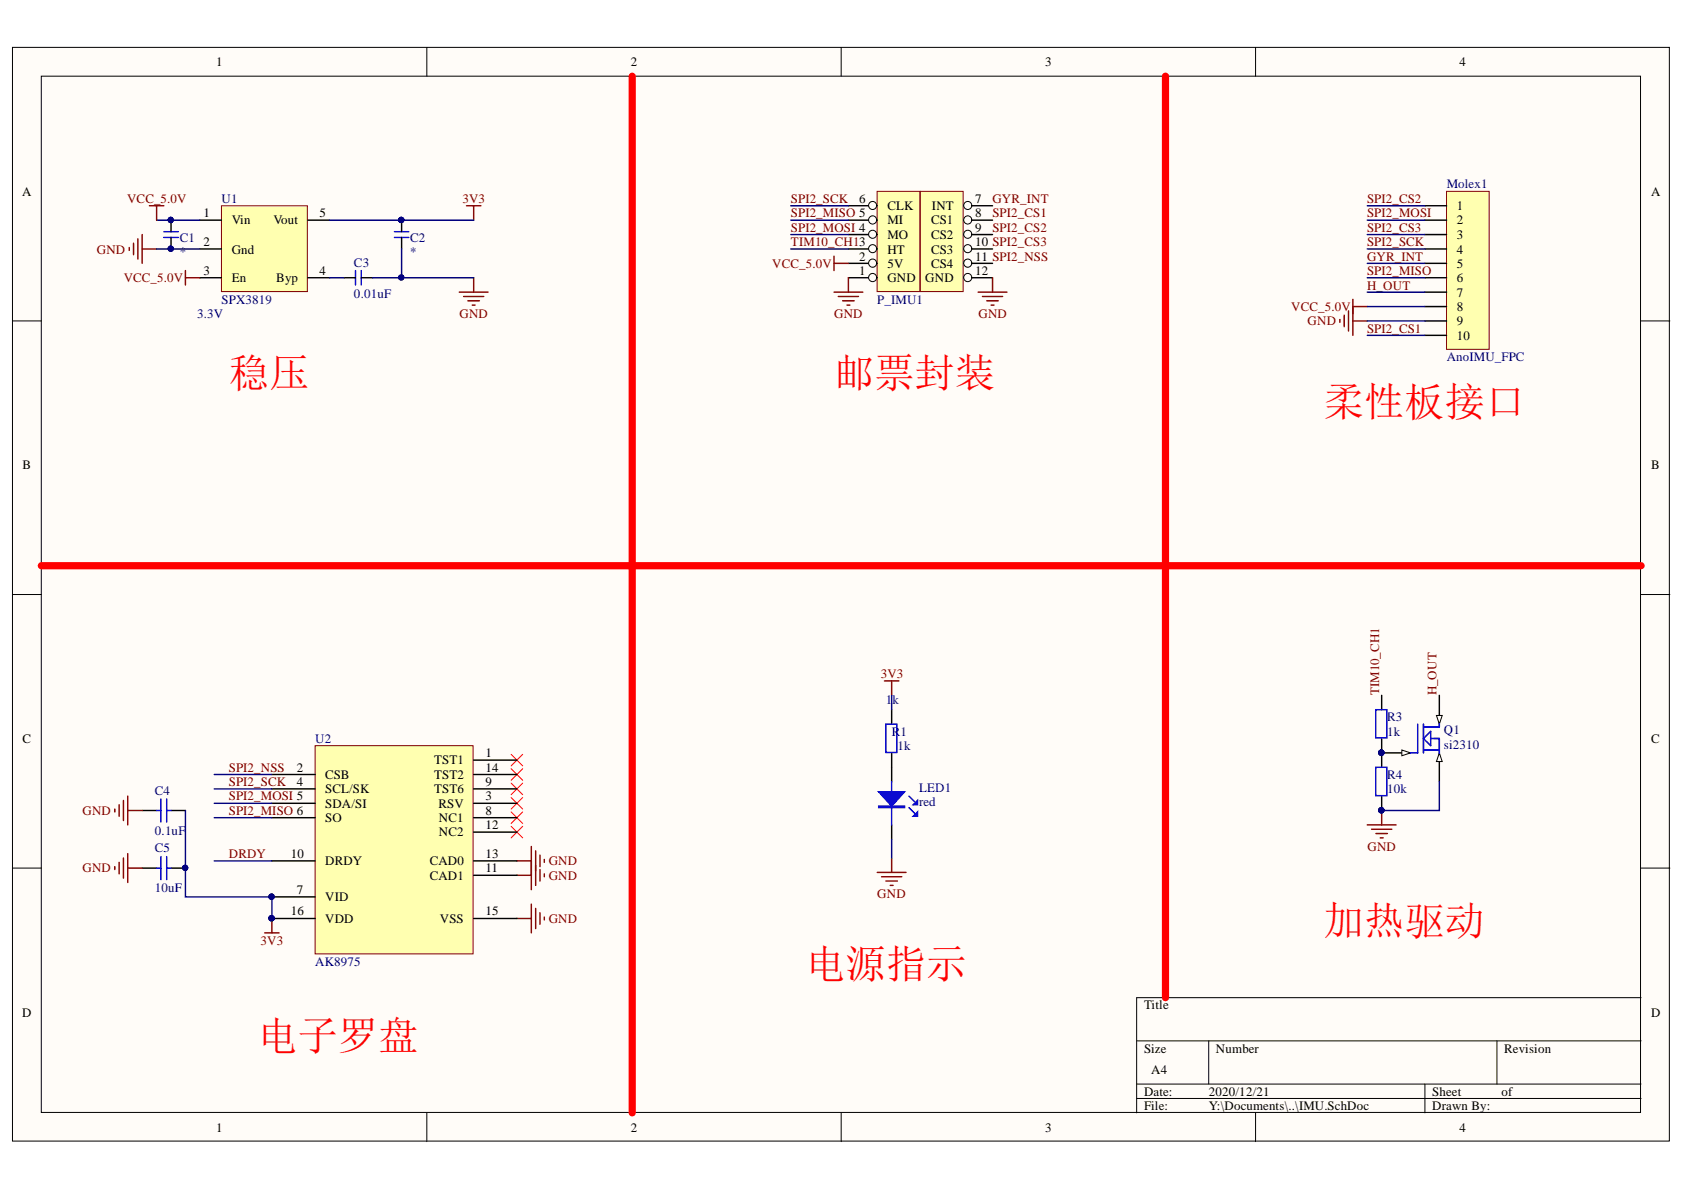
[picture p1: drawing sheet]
<svg xmlns="http://www.w3.org/2000/svg" width="297mm" height="210mm" viewBox="0 0 297 210" stroke-linecap="round" stroke-linejoin="round" font-family="sans-serif">
<defs><g id="words">
<g font-size="7.1" fill="#f00">
<text x="40.4" y="68.3">稳压</text>
<text x="147.1" y="68.3">邮票封装</text>
<text x="233.5" y="73.4">柔性板接口</text>
<text x="233.5" y="164.9">加热驱动</text>
<text x="142.1" y="172.5">电源指示</text>
<text x="45.4" y="185.1">电子罗盘</text>
</g>
<g font-size="2.3">
<text x="38.2" y="11.7">1</text>
<text x="111.3" y="11.7">2</text>
<text x="184.4" y="11.7">3</text>
<text x="257.5" y="11.7">4</text>
<text x="3.9" y="34.5">A</text>
<text x="151.5" y="35.8">6</text>
<text x="172" y="35.8">7</text>
<text x="291.2" y="34.5">A</text>
<text x="35.9" y="38.3">1</text>
<text x="40.9" y="39.6">Vin</text>
<text x="48.2" y="39.6">Vout</text>
<text x="56.3" y="38.3">5</text>
<text x="156.5" y="37">CLK</text>
<text x="156.5" y="39.6">MI</text>
<text x="164.2" y="39.6">CS1</text>
<text x="164.4" y="37">INT</text>
<text x="172" y="38.3">8</text>
<text x="172" y="40.8">9</text>
<text x="257" y="37">1</text>
<text x="257" y="39.6">2</text>
<text x="35.9" y="43.5">2</text>
<text x="40.9" y="44.7">Gnd</text>
<text x="151.5" y="46">2</text>
<text x="156.5" y="42.1">MO</text>
<text x="156.5" y="47.3">5V</text>
<text x="156.5" y="44.7">HT</text>
<text x="164.2" y="44.7">CS3</text>
<text x="164.2" y="42.1">CS2</text>
<text x="164.2" y="47.3">CS4</text>
<text x="172" y="43.5">10 SPI2_CS3</text>
<text x="172" y="46">11 SPI2_NSS</text>
<text x="257" y="47.3">5</text>
<text x="257" y="42.1">3</text>
<text x="257" y="44.7">4</text>
<text x="35.9" y="48.5">3</text>
<text x="40.9" y="49.8">En</text>
<text x="48.7" y="49.8">Byp</text>
<text x="56.3" y="48.5">4</text>
<text x="151.5" y="48.5">1</text>
<text x="156.5" y="49.8">GND</text>
<text x="163.2" y="49.8">GND</text>
<text x="172" y="48.5">12</text>
<text x="257" y="49.8">6</text>
<text x="257" y="52.3">7</text>
<text x="257" y="54.9">8</text>
<text x="257" y="57.4">9</text>
<text x="257" y="59.9">10</text>
<text x="4" y="82.8">B</text>
<text x="291.2" y="82.8">B</text>
<text x="4" y="131">C</text>
<text x="291.2" y="131">C</text>
<text x="52.4" y="136.1">2</text>
<text x="57.4" y="137.4">CSB</text>
<text x="76.6" y="134.8">TST1</text>
<text x="76.6" y="137.4">TST2</text>
<text x="85.6" y="133.6">1</text>
<text x="85.6" y="136.1">14</text>
<text x="52.4" y="138.6">4</text>
<text x="57.4" y="139.9">SCL/SK</text>
<text x="57.4" y="142.5">SDA/SI</text>
<text x="76.6" y="139.9">TST6</text>
<text x="77.3" y="142.5">RSV</text>
<text x="85.6" y="141.2">3</text>
<text x="85.6" y="143.7">8</text>
<text x="85.6" y="138.6">9</text>
<text x="57.4" y="145">SO</text>
<text x="77.4" y="145">NC1</text>
<text x="77.4" y="147.5">NC2</text>
<text x="85.6" y="146.3">12</text>
<text x="51.3" y="151.3">10</text>
<text x="57.4" y="152.6">DRDY</text>
<text x="75.8" y="152.6">CAD0</text>
<text x="75.8" y="155.1">CAD1</text>
<text x="85.6" y="151.3">13</text>
<text x="85.6" y="153.9">11</text>
<text x="51.3" y="161.5">16</text>
<text x="52.4" y="157.7">7</text>
<text x="57.4" y="158.9">VID</text>
<text x="85.6" y="161.5">15</text>
<text x="57.4" y="162.7">VDD</text>
<text x="77.6" y="162.7">VSS</text>
<text x="3.9" y="179.3">D</text>
<text x="201.8" y="178">Title</text>
<text x="291.2" y="179.3">D</text>
<text x="201.8" y="185.7">Size</text>
<text x="214.5" y="185.7">Number</text>
<text x="265.3" y="185.7">Revision</text>
<text x="203.1" y="189.5">A4</text>
<text x="201.8" y="193.3">Date:</text>
<text x="201.8" y="195.8">File:</text>
<text x="213.2" y="193.3">2020/12/21</text>
<text x="213.2" y="195.8">Y:\Documents\..\IMU.SchDoc</text>
<text x="252.6" y="193.3">Sheet</text>
<text x="252.6" y="195.8">Drawn By:</text>
<text x="264.9" y="193.3">of</text>
<text x="38.2" y="199.6">1</text>
<text x="111.3" y="199.6">2</text>
<text x="184.4" y="199.6">3</text>
<text x="257.5" y="199.6">4</text>
</g>
<g font-size="2.3" fill="#800000">
<text x="22.4" y="35.8">VCC_5.0V</text>
<text x="81.6" y="35.8">3V3</text>
<text x="139.5" y="35.8">SPI2_SCK</text>
<text x="175.1" y="35.8">GYR_INT</text>
<text x="241.1" y="35.8">SPI2_CS2</text>
<text x="139.5" y="38.3">SPI2_MISO 5</text>
<text x="139.5" y="40.8">SPI2_MOSI 4</text>
<text x="175.1" y="38.3">SPI2_CS1</text>
<text x="175.1" y="40.8">SPI2_CS2</text>
<text x="241.1" y="40.8">SPI2_CS3</text>
<text x="241.1" y="38.3">SPI2_MOSI</text>
<text x="17.1" y="44.7">GND</text>
<text x="136.2" y="47.3">VCC_5.0V</text>
<text x="139.5" y="43.5">TIM10_CH13</text>
<text x="241.1" y="43.5">SPI2_SCK</text>
<text x="241.1" y="46">GYR_INT</text>
<text x="21.8" y="49.8">VCC_5.0V</text>
<text x="241.1" y="51.1">H_OUT</text>
<text x="241.1" y="48.5">SPI2_MISO</text>
<text x="81.1" y="56.1">GND</text>
<text x="147.1" y="56.1">GND</text>
<text x="172.6" y="56.1">GND</text>
<text x="227.8" y="54.9">VCC_5.0V</text>
<text x="230.6" y="57.4">GND</text>
<text x="241.1" y="58.7">SPI2_CS1</text>
<text x="155.3" y="119.6">3V3</text>
<text x="243.2" y="122.7" transform="rotate(-90 243.2 122.7)">TIM10_CH1</text>
<text x="253.4" y="122.7" transform="rotate(-90 253.4 122.7)">H_OUT</text>
<text x="40.4" y="136.1">SPI2_NSS</text>
<text x="14.6" y="143.7">GND</text>
<text x="40.4" y="141.2">SPI2_MOSI 5</text>
<text x="40.4" y="138.6">SPI2_SCK</text>
<text x="40.4" y="143.7">SPI2_MISO 6</text>
<text x="14.6" y="153.9">GND</text>
<text x="40.4" y="151.3">DRDY</text>
<text x="96.8" y="152.6">GND</text>
<text x="96.8" y="155.1">GND</text>
<text x="241.2" y="150.1">GND</text>
<text x="154.7" y="158.4">GND</text>
<text x="45.9" y="166.6">3V3</text>
<text x="96.8" y="162.7">GND</text>
</g>
<g font-size="2.3" fill="#000080">
<text x="39.1" y="35.8">U1</text>
<text x="255.2" y="33.2">Molex1</text>
<text x="31.7" y="45.2">*</text>
<text x="31.7" y="42.6">C1</text>
<text x="62.4" y="47">C3</text>
<text x="72.3" y="45.2">*</text>
<text x="72.3" y="42.6">C2</text>
<text x="39.1" y="53.6">SPX3819</text>
<text x="62.4" y="52.6">0.01uF</text>
<text x="154.7" y="53.6">P_IMU1</text>
<text x="34.8" y="56.1">3.3V</text>
<text x="255.2" y="63.7">AnoIMU_FPC</text>
<text x="156.3" y="124.2">1</text>
<text x="157.5" y="124.2">k</text>
<text x="55.6" y="131">U2</text>
<text x="157.3" y="129.8">R1</text>
<text x="244.7" y="127.2">R3</text>
<text x="244.7" y="129.8">1k</text>
<text x="254.7" y="129.5">Q1</text>
<text x="158.3" y="132.3">1k</text>
<text x="244.7" y="137.4">R4</text>
<text x="254.7" y="132.1">si2310</text>
<text x="27.3" y="140.2">C4</text>
<text x="162.1" y="139.7">LED1</text>
<text x="162.1" y="142.2">red</text>
<text x="244.7" y="139.9">10k</text>
<text x="27.3" y="147.3">0.1uF</text>
<text x="27.3" y="150.3">C5</text>
<text x="27.3" y="157.4">10uF</text>
<text x="55.6" y="170.4">AK8975</text>
</g>
</g></defs>
<g fill="#fffcf8" stroke="#000" stroke-width=".18">
<path d="M2.2 8.4h292.3v192.9h-292.3z"/>
<path d="M7.3 13.4h282.1v182.8h-282.1z"/>
</g>
<g fill="none" stroke="#000" stroke-width=".18">
<path d="M75.3 8.4v5M148.4 8.4v5M221.5 8.4v5M2.2 56.6h5.1M289.5 56.6h5.1M2.2 104.9h5.1M289.5 104.9h5.1M2.2 153.1h5.1M289.5 153.1h5.1M289.5 176h-89v20.3M75.3 196.3v5.1M148.4 196.3v5.1"/>
<path d="M200.5 183.6h89M200.5 191.2h89M200.5 193.8h89M213.2 183.6v7.6M221.5 196.3v5.1M251.3 191.2v5.1M264.1 183.6v7.6"/>
</g>
<path d="M236.3 56.4v.5M237.1 55.6v2M237.9 54.8v3.6M238.6 54.1v5.1M238.6 56.6h2.6" fill="none" stroke="#800000" stroke-width=".25"/>
<path d="M255.2 33.8h7.5v27.8h-7.5z" fill="#ffffb0" stroke="#800000" stroke-width=".18"/>
<path d="M251.3 36.3h3.9M251.3 38.8h3.9M251.3 46.5h3.9M251.3 49h3.9M251.3 51.5h3.9M251.3 54.1h3.9M251.3 56.6h3.9M251.3 59.2h3.9M251.3 41.4h3.9M251.3 43.9h3.9" fill="none" stroke="#000" stroke-width=".25"/>
<path d="M154.7 33.8h7.6v17.6h-7.6z" fill="#ffffb0" stroke="#800000" stroke-width=".18"/>
<path d="M149.6 41.4h5.1" fill="none" stroke="#000" stroke-width=".25"/>
<circle cx="153.9" cy="41.3" r=".71" fill="#fffcf8" stroke="#000" stroke-width=".18"/>
<path d="M149.6 46.5h5.1" fill="none" stroke="#000" stroke-width=".25"/>
<circle cx="153.9" cy="46.4" r=".72" fill="#fffcf8" stroke="#000" stroke-width=".18"/>
<path d="M149.6 49h5.1" fill="none" stroke="#000" stroke-width=".25"/>
<circle cx="153.9" cy="49" r=".72" fill="#fffcf8" stroke="#000" stroke-width=".18"/>
<path d="M162.3 33.8h7.6v17.6h-7.6z" fill="#ffffb0" stroke="#800000" stroke-width=".18"/>
<path d="M170 38.8h5.1" fill="none" stroke="#000" stroke-width=".25"/>
<circle cx="170.7" cy="38.8" r=".72" fill="#fffcf8" stroke="#000" stroke-width=".18"/>
<path d="M170 36.3h5.1" fill="none" stroke="#000" stroke-width=".25"/>
<circle cx="170.7" cy="36.2" r=".71" fill="#fffcf8" stroke="#000" stroke-width=".18"/>
<path d="M149.6 36.3h5.1" fill="none" stroke="#000" stroke-width=".25"/>
<circle cx="153.9" cy="36.2" r=".71" fill="#fffcf8" stroke="#000" stroke-width=".18"/>
<path d="M149.6 38.8h5.1" fill="none" stroke="#000" stroke-width=".25"/>
<circle cx="153.9" cy="38.8" r=".72" fill="#fffcf8" stroke="#000" stroke-width=".18"/>
<path d="M149.6 43.9h5.1" fill="none" stroke="#000" stroke-width=".25"/>
<circle cx="153.9" cy="43.9" r=".71" fill="#fffcf8" stroke="#000" stroke-width=".18"/>
<path d="M170 43.9h5.1" fill="none" stroke="#000" stroke-width=".25"/>
<circle cx="170.7" cy="43.9" r=".71" fill="#fffcf8" stroke="#000" stroke-width=".18"/>
<path d="M170 41.4h5.1" fill="none" stroke="#000" stroke-width=".25"/>
<circle cx="170.7" cy="41.3" r=".71" fill="#fffcf8" stroke="#000" stroke-width=".18"/>
<path d="M170 49h5.1" fill="none" stroke="#000" stroke-width=".25"/>
<circle cx="170.7" cy="49" r=".72" fill="#fffcf8" stroke="#000" stroke-width=".18"/>
<path d="M170 46.5h5.1" fill="none" stroke="#000" stroke-width=".25"/>
<circle cx="170.7" cy="46.4" r=".72" fill="#fffcf8" stroke="#000" stroke-width=".18"/>
<path d="M147.1 51.5h5.1M147.1 45.2v2.5M147.1 46.5h2.5M147.9 52.3h3.5M148.6 53.1h2.1M149.4 53.8h.5M149.6 49v2.5M172.5 51.5h5.1M173.3 52.3h3.6M174.1 53.1h2M174.8 53.8h.5M175.1 49v2.5" fill="none" stroke="#800000" stroke-width=".25"/>
<path d="M243.7 132.8h5.1" fill="none" stroke="#000" stroke-width=".25"/>
<path d="M247.3 132.3l1.5 .5-1.5 .5z" fill="#fffcf8"/>
<path d="M247.3 132.3l1.5 .5-1.5 .5z" fill="none" stroke="#000" stroke-width=".18"/>
<circle cx="243.6" cy="132.8" r=".47" fill="#000080" stroke="#000080" stroke-width=".18"/>
<path d="M253.9 122.6v5.1" fill="none" stroke="#000" stroke-width=".25"/>
<path d="M253.4 126.2h1l-.5 1.5z" fill="#fffcf8"/>
<path d="M253.4 126.2h1l-.5 1.5z" fill="none" stroke="#000" stroke-width=".18"/>
<path d="M253.9 132.8v5.1" fill="none" stroke="#000" stroke-width=".25"/>
<path d="M253.9 132.8l.5 1.5h-1z" fill="#fffcf8"/>
<path d="M253.9 132.8l.5 1.5h-1z" fill="none" stroke="#000" stroke-width=".18"/>
<path d="M156.3 127.7h1.9v5h-1.9zM157.3 137.9v7.6M242.7 125.2h1.9v5h-1.9zM242.7 135.3h1.9v5h-1.9zM250.1 127.7v5.1h-1.3M251.1 127.7v5.1M251.1 132.3h2.8M251.1 130.3l1.3-1.3v2.5zM252.4 130.3h1.5v2.5M253.9 127.7v.5h-2.8M160.3 142.5l1 1M160.3 140.4l1 1" fill="none" stroke="#00f" stroke-width=".25"/>
<g fill="#000080" stroke="#000080" stroke-width=".18">
<circle cx="243.6" cy="132.8" r=".47"/>
<circle cx="243.6" cy="142.9" r=".47"/>
</g>
<path d="M241.2 145.5h5.1M241.9 146.3h3.6M242.7 147h2M243.5 147.8h.5M243.7 143v2.5" fill="none" stroke="#800000" stroke-width=".25"/>
<path d="M157.3 125.2v2.5M157.3 132.8v5.1M243.7 122.6v2.6M243.7 130.3v5M157.3 145.5v2.5M243.7 140.4v2.6" fill="none" stroke="#000" stroke-width=".25"/>
<path d="M155 139.7h4.6l-2.3 2.5z" fill="#00f"/>
<path d="M155 139.7h4.6l-2.3 2.5zM155 142.2h4.6v.3h-4.6zM155 142.3h4.6" fill="none" stroke="#00f" stroke-width=".25"/>
<path d="M161.1 144l.8-.8v.8z" fill="#00f"/>
<path d="M161.1 144l.8-.8v.8z" fill="none" stroke="#00f" stroke-width=".25"/>
<path d="M161.1 141.9l.8-.7v.7z" fill="#00f"/>
<path d="M69.6 40.9h2.5M69.6 41.9h2.5M161.1 141.9l.8-.7v.7z" fill="none" stroke="#00f" stroke-width=".25"/>
<path d="M82.3 36.3h2.5M83.6 36.3v2.5M238.6 52.8v2.5M238.6 54.1h2.6M154.7 153.9h5.1M155.5 154.6h3.6M156.3 155.4h2M157 156.2h.5M157.3 151.3v2.6" fill="none" stroke="#800000" stroke-width=".25"/>
<path d="M70.8 38.8v2.1M70.8 41.9v2" fill="none" stroke="#000" stroke-width=".25"/>
<circle cx="70.8" cy="38.8" r=".47" fill="#000080" stroke="#000080" stroke-width=".18"/>
<path d="M39.1 36.3h15.1v15.1h-15.1z" fill="#ffffb0" stroke="#800000" stroke-width=".18"/>
<g fill="none" stroke="#000" stroke-width=".25">
<path d="M30.2 38.8v2.1M35.2 38.8h3.9M54.3 38.8h3.8M30.2 41.9v2M35.2 43.9h3.9M35.2 49h3.9M54.3 49h3.8M60.7 49h2M63.7 49h2.1M25.1 143h2.5M25.1 153.1h2.5M30.2 143h2.5"/>
<path d="M30.2 153.1h2.5"/>
</g>
<path d="M28.9 40.9h2.5M28.9 41.9h2.5M62.7 47.7v2.6M63.7 47.7v2.6M27.6 143h.8M27.6 153.1h.8M28.4 140.9v4.1M28.4 151.1v4.1M29.4 140.9v4.1M29.4 151.1v4.1M29.4 143h.8M29.4 153.1h.8" fill="none" stroke="#00f" stroke-width=".25"/>
<g fill="none" stroke="#800000" stroke-width=".25">
<path d="M22.8 43.7v.5M23.6 42.9v2M24.3 42.1v3.6M25.1 41.4v5.1M25.1 43.9h2.5M81 51.5h5.1M81.8 52.3h3.5M82.5 53.1h2.1M83.3 53.8h.5M83.6 49v2.5M156 120.1h2.5M157.3 120.1v2.5"/>
<path d="M20.2 142.7v.5M20.2 152.9v.5M21 141.9v2.1M21 152.1v2M21.8 141.2v3.5M21.8 151.3v3.6M22.5 140.4v5.1M22.5 150.6v5.1M22.5 143h2.6M22.5 153.1h2.6M91.2 151.9h2.5M91.2 154.4h2.5"/>
<path d="M93.7 149.3v7.6M93.7 159.5v5.1M94.5 150.1v6.1M95.2 150.8v2.1M95.2 153.4v2M96 151.6v.5M96 154.1v.5M91.2 162h2.5M94.5 160.2v3.6M95.2 161v2M96 161.8v.5"/>
</g>
<g fill="#000080" stroke="#000080" stroke-width=".18">
<circle cx="30.1" cy="38.8" r=".46"/>
<circle cx="30.1" cy="43.9" r=".46"/>
<circle cx="243.6" cy="142.9" r=".47"/>
<circle cx="70.8" cy="38.8" r=".47"/>
<circle cx="70.8" cy="48.9" r=".46"/>
<circle cx="32.7" cy="153.1" r=".46"/>
</g>
<g fill="none" stroke="#000080" stroke-width=".25">
<path d="M27.6 38.8h7.6M58.1 38.8h25.5M139.5 36.3h10.1M139.5 38.8h10.1M241.2 36.3h10.1M241.2 38.8h10.1M27.6 43.9h7.6M58.1 49h2.6M65.8 49h17.8M70.8 43.9v5.1M139.5 41.4h10.1M139.5 43.9h10.1"/>
<path d="M241.2 41.4h10.1M241.2 43.9h10.1M241.2 46.5h10.1M241.2 49h10.1M241.2 51.5h10.1M241.2 54.1h10.1M241.2 56.6h10.1M241.2 59.2h10.1M157.3 122.6v2.6M253.9 137.9v5.1h-10.2M157.3 148v3.3"/>
</g>
<path d="M90.2 133.1l2 2M90.2 135.6l2 2M90.2 138.1l2 2.1M92.2 133.1l-2 2M92.2 135.6l-2 2M92.2 138.1l-2 2.1M90.2 140.7l2 2M90.2 143.2l2 2M90.2 145.8l2 2M92.2 140.7l-2 2M92.2 143.2l-2 2M92.2 145.8l-2 2" fill="none" stroke="#f00" stroke-width=".18"/>
<path d="M55.6 131.5h27.8v36.8h-27.8z" fill="#ffffb0" stroke="#800000" stroke-width=".18"/>
<g fill="none" stroke="#000" stroke-width=".25">
<path d="M48 136.6h7.6M48 139.2h7.6M83.6 134.1h7.6M83.6 136.6h7.6M83.6 139.2h7.6M48 141.7h7.6M48 144.2h7.6M48 158.2h7.6M48 151.9h7.6M83.6 141.7h7.6M83.6 144.2h7.6M83.6 146.8h7.6"/>
<path d="M83.6 151.9h7.6M83.6 154.4h7.6M48 162h7.6M83.6 162h7.6"/>
</g>
<g fill="#000080" stroke="#000080" stroke-width=".18">
<circle cx="47.9" cy="158.2" r=".47"/>
<circle cx="47.9" cy="162" r=".47"/>
<circle cx="32.7" cy="153.1" r=".46"/>
</g>
<path d="M37.8 139.2h10.2M37.8 136.6h10.2M32.7 143v15.2h15.3v3.8M37.8 141.7h10.2M37.8 151.9h10.2M37.8 144.2h10.2" fill="none" stroke="#000080" stroke-width=".25"/>
<path d="M26.4 36.3h2.5M27.6 36.3v2.5M32.7 47.7v2.6M32.7 49h2.5M46.7 164.6h2.5M48 162v2.6" fill="none" stroke="#800000" stroke-width=".25"/>
<path d="M111.5 13.4v182.9M205.6 13.4v162.6M7.3 99.8h282.2" fill="none" stroke="#f00" stroke-width="1.3"/>
<use href="#words"/>
</svg>
